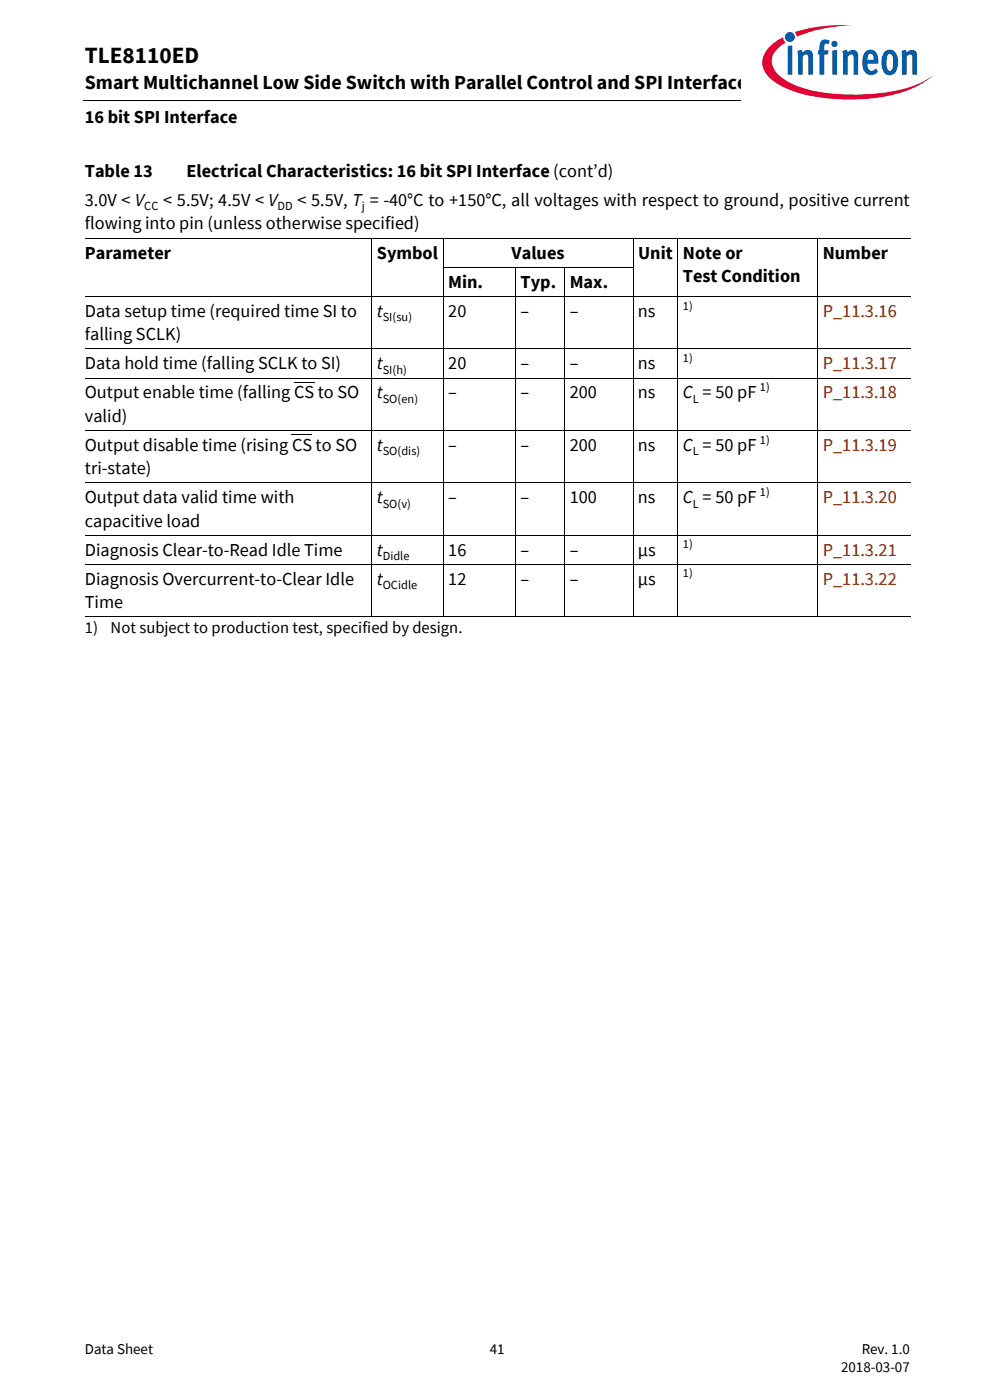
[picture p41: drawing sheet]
<svg xmlns="http://www.w3.org/2000/svg" width="210mm" height="297mm" viewBox="0 0 210 297" stroke-linecap="round" stroke-linejoin="round" font-family="sans-serif">
<defs><g id="words">
<text font-size="4.9" x="18" y="13.4">TLE8110ED</text>
<text font-size="4.2" x="18" y="19">Smart Multichannel Low Side Switch with Parallel Control and SPI Interface</text>
<g font-size="3.9">
<text x="18" y="26.2">16 bit SPI Interface</text>
<text x="18" y="37.6">Table 13</text>
<text x="39.5" y="37.6">Electrical Characteristics: 16 bit SPI Interface (cont’d)</text>
<text x="18" y="43.6">3.0V &lt; V</text>
<text x="34.6" y="43.6">&lt; 5.5V; 4.5V &lt; V</text>
<text x="63.1" y="43.6">&lt; 5.5V, T = -40°C to +150°C, all voltages with respect to ground, positive current</text>
<text x="18" y="48.5">flowing into pin (unless otherwise specified)</text>
<text x="18" y="54.9">Parameter</text>
<text x="79.9" y="54.9">Symbol</text>
<text x="108.5" y="54.9">Values</text>
<text x="135.3" y="54.9">Unit Note or</text>
<text x="144.8" y="59.8">Test Condition</text>
<text x="174.5" y="54.9">Number</text>
<text x="95.1" y="61.1">Min.</text>
<text x="110.4" y="61.1">Typ.</text>
<text x="120.8" y="61.1">Max.</text>
<text x="18" y="67.2">Data setup time (required time SI to</text>
<text x="79.9" y="67.2">t</text>
<text x="95.1" y="67.2">20</text>
<text x="110.4" y="67.2">–</text>
<text x="120.8" y="67.2">–</text>
<text x="135.3" y="67.2">ns</text>
<text x="18" y="72.2">falling SCLK)</text>
<text x="18" y="78.4">Data hold time (falling SCLK to SI)</text>
<text x="79.9" y="78.4">t</text>
<text x="95.1" y="78.4">20</text>
<text x="110.4" y="78.4">–</text>
<text x="120.8" y="78.4">–</text>
<text x="135.3" y="78.4">ns</text>
<text x="18" y="89.5">valid)</text>
<text x="18" y="84.5">Output enable time (falling CS to SO</text>
<text x="79.9" y="84.5">t</text>
<text x="95.1" y="84.5">–</text>
<text x="110.4" y="84.5">–</text>
<text x="120.8" y="84.5">200</text>
<text x="135.3" y="84.5">ns</text>
<text x="144.8" y="84.5">C = 50 pF</text>
<text x="18" y="95.6">Output disable time (rising CS to SO</text>
<text x="79.9" y="95.6">t</text>
<text x="95.1" y="95.6">–</text>
<text x="110.4" y="95.6">–</text>
<text x="120.8" y="95.6">200</text>
<text x="135.3" y="95.6">ns</text>
<text x="144.8" y="95.6">C = 50 pF</text>
<text x="18" y="100.6">tri-state)</text>
<text x="18" y="106.7">Output data valid time with</text>
<text x="79.9" y="106.7">t</text>
<text x="95.1" y="106.7">–</text>
<text x="110.4" y="106.7">–</text>
<text x="120.8" y="106.7">100</text>
<text x="135.3" y="106.7">ns</text>
<text x="144.8" y="106.7">C = 50 pF</text>
<text x="18" y="111.7">capacitive load</text>
<text x="18" y="117.9">Diagnosis Clear-to-Read Idle Time</text>
<text x="79.9" y="117.9">t</text>
<text x="95.1" y="117.9">16</text>
<text x="110.4" y="117.9">–</text>
<text x="120.8" y="117.9">–</text>
<text x="135.3" y="117.9">µs</text>
<text x="18" y="124">Diagnosis Overcurrent-to-Clear Idle</text>
<text x="79.9" y="124">t</text>
<text x="95.1" y="124">12</text>
<text x="110.4" y="124">–</text>
<text x="120.8" y="124">–</text>
<text x="135.3" y="124">µs</text>
<text x="18" y="129">Time</text>
</g>
<g font-size="3.9" fill="#802600">
<text x="174.5" y="67.2">P_11.3.16</text>
<text x="174.5" y="78.4">P_11.3.17</text>
<text x="174.5" y="84.5">P_11.3.18</text>
<text x="174.5" y="95.6">P_11.3.19</text>
<text x="174.5" y="106.7">P_11.3.20</text>
<text x="174.5" y="117.9">P_11.3.21</text>
<text x="174.5" y="124">P_11.3.22</text>
</g>
<g font-size="3.5">
<text x="18" y="134.3">1)</text>
<text x="23.5" y="134.3">Not subject to production test, specified by design.</text>
</g>
<g font-size="3.2">
<text x="18" y="287.3">Data Sheet</text>
<text x="103.9" y="287.3">41</text>
<text x="182.8" y="287.3">Rev. 1.0</text>
<text x="178.4" y="291.2">2018-03-07</text>
</g>
<g font-size="2.6">
<text x="30.6" y="44.6">CC</text>
<text x="58.9" y="44.6">DD</text>
<text x="76.8" y="44.6">j</text>
<text x="144.8" y="65.7">1)</text>
<text x="81.2" y="68.2">SI(su)</text>
<text x="144.8" y="76.8">1)</text>
<text x="81.2" y="79.3">SI(h)</text>
<text x="161.2" y="83">1)</text>
<text x="81.2" y="85.5">SO(en)</text>
<text x="147" y="85.5">L</text>
<text x="161.2" y="94.1">1)</text>
<text x="81.2" y="96.6">SO(dis)</text>
<text x="147" y="96.6">L</text>
<text x="81.2" y="107.7">SO(v)</text>
<text x="147" y="107.7">L</text>
<text x="161.2" y="105.2">1)</text>
<text x="81.2" y="118.8">Didle</text>
<text x="144.8" y="116.3">1)</text>
<text x="81.2" y="125">OCidle</text>
<text x="144.8" y="122.5">1)</text>
</g>
</g></defs>
<path d="M17.7 21.3l.1 .1z" fill="#000"/>
<path d="M17.8 21.4h140.5" fill="none" stroke="#000" stroke-width=".21"/>
<path d="M157.3 5.1h42.7v21.5h-42.7z" fill="#fff"/>
<path d="M168.6 6.8l.4 1 1.4-.5a31.9 31.9 0 0 1 10.7-1.9 32.2 32.2 0 0 0-12.5 1.4zM163.4 9.8a4.3 4.3 0 0 0 0 6.9 21.8 21.8 0 0 0 11.7 4.1 38.5 38.5 0 0 0 18.7-2.1 14.3 14.3 0 0 0 4.2-2.8 18.4 18.4 0 0 1-8.8 3.5 40.4 40.4 0 0 1-20.2-1.2l-1.6-.7a6.4 6.4 0 0 1-3.7-4.4 5.1 5.1 0 0 1 2.9-4.1l-.3-.3-.2-.8-1 .5z" fill-rule="evenodd" fill="#e30034"/>
<path d="M166.5 7.8a1.06 1.06 0 0 0 2.1 0 1.06 1.06 0 0 0-2.1 0zM167.1 9.8v6h.9v-6.2zM169.1 10.8l.2 1.3v3.7h.9v-3.8l.7-.4h.3l.2 .3v3.9h1v-3.9a1.21 1.21 0 0 0-.8-1.3 1.21 1.21 0 0 0-1.4 .5l-.1-.6zM174.3 8.6a2.41 2.41 0 0 0-.5 2.1h-.3v.9h.3v4.2h1v-4.2h.8l.2-.9h-1v-.9a.49 .49 0 0 1 .3-.6 .49 .49 0 0 1 .6 .2l.3-.7a1.45 1.45 0 0 0-1.7-.1zM176.5 10.7v5.1h1v-5.2zM176.3 9.3a.7 .7 0 0 0 1.4 0 .7 .7 0 0 0-1.4 0zM178.7 10.8l.1 5h1v-3.8a.64 .64 0 0 1 .5-.5 .64 .64 0 0 1 .7 .4v3.9h1v-3.9a1.22 1.22 0 0 0-.8-1.3 1.22 1.22 0 0 0-1.4 .5l-.2-.6zM183.7 10.8a3.9 3.9 0 0 0-.1 4.7 1.76 1.76 0 0 0 2.6-.3l-.4-.7a.99 .99 0 0 1-1.6 .1l-.2-1.1h2.3v-.2a2.3 2.3 0 0 0-1.5-2.8h-.5zM184.2 11.7a.65 .65 0 0 1 .9-.2 .65 .65 0 0 1 .2 .9v.3h-1.3zM187.7 10.9a3.9 3.9 0 0 0 .1 4.8 1.68 1.68 0 0 0 2.6-1.5 3.8 3.8 0 0 0-.7-3.3 1.59 1.59 0 0 0-2 0zM188.4 11.6l.2-.1a.86 .86 0 0 1 .8 1.2v.7a1.26 1.26 0 0 1-.6 1.6 2.12 2.12 0 0 1-.7-2.3l.1-.9zM191.2 10.8l.1 5h1v-3.8l.7-.4h.3l.2 .3v3.9h1v-4.2a1.08 1.08 0 0 0-.6-1 1.08 1.08 0 0 0-1.3 .2l-.4 .3v-.6z" fill-rule="evenodd" fill="#005da9"/>
<g fill="none" stroke="#000" stroke-width=".21">
<path d="M18 50.6h175.1M78.9 50.5v80.4M94 56.7h40.3M94 50.5v80.4M109.4 56.7v74.2M119.8 56.7v74.2M134.3 50.5v80.4M143.8 50.5v80.4M173.5 50.5v80.4M18 62.9h175.1M18 74h175.1M18 80.2h175.1"/>
<path d="M18 91.3h175.1M61.9 92.2h4.3M62.4 81.1h4.2M18 102.4h175.1M18 113.5h175.1M18 119.7h175.1M18 130.8h175.1"/>
</g>
<use href="#words"/>
</svg>
